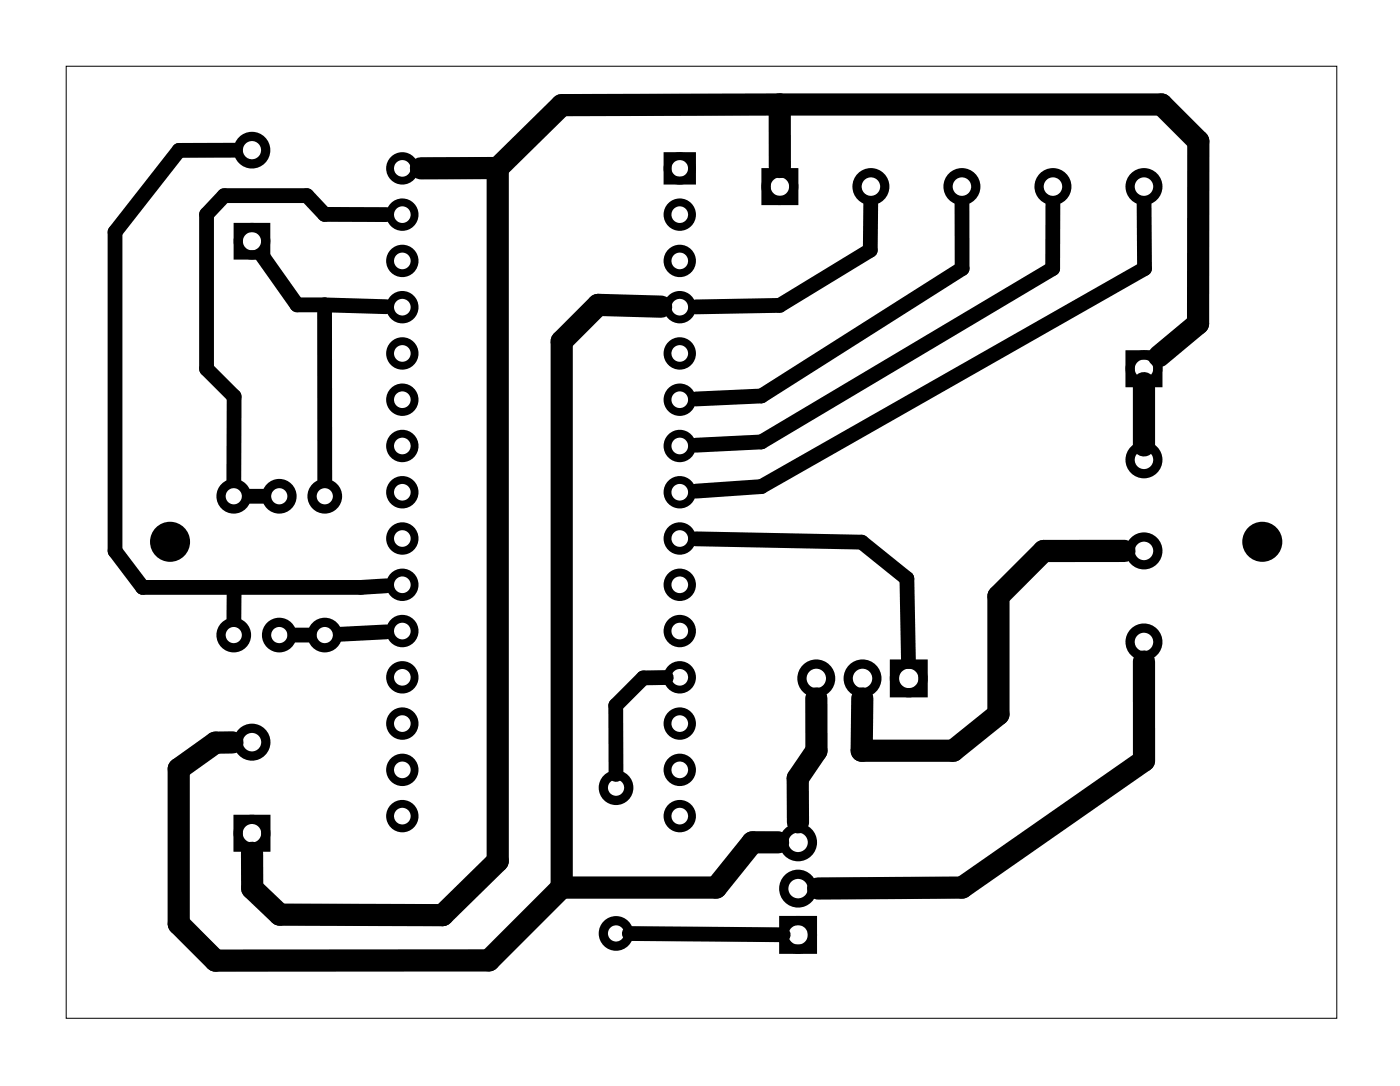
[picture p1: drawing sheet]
<svg xmlns="http://www.w3.org/2000/svg" width="77mm" height="60mm" viewBox="0 0 77 60" stroke-linecap="round" stroke-linejoin="round" font-family="sans-serif">
<path d="M3.6 3.6h69.8v52.3h-69.8z" fill="none" stroke="#000" stroke-width=".05"/>
<g fill="none" stroke="#000" stroke-width=".51">
<path d="M13.1 12.5h1.5v1.5h-1.5zM42.1 9.5h1.5v1.5h-1.5zM62.1 19.5h1.5v1.5h-1.5zM49.1 36.5h1.6v1.5h-1.6zM13.1 45h1.5v1.5h-1.5zM43.1 50.5h1.5v1.6h-1.5z"/>
<circle cx="13.8" cy="8.2" r=".75"/>
<circle cx="13.8" cy="13.2" r=".75"/>
<circle cx="42.8" cy="10.2" r=".76"/>
<circle cx="47.8" cy="10.2" r=".76"/>
<circle cx="52.8" cy="10.2" r=".76"/>
<circle cx="57.8" cy="10.2" r=".76"/>
<circle cx="62.8" cy="10.2" r=".76"/>
<circle cx="12.8" cy="34.9" r=".7"/>
<circle cx="12.8" cy="27.2" r=".7"/>
<circle cx="15.3" cy="34.9" r=".7"/>
<circle cx="15.3" cy="27.2" r=".7"/>
<circle cx="17.8" cy="34.9" r=".7"/>
<circle cx="17.8" cy="27.2" r=".7"/>
<circle cx="44.8" cy="37.2" r=".79"/>
<circle cx="47.4" cy="37.2" r=".79"/>
<circle cx="49.9" cy="37.2" r=".79"/>
<circle cx="62.8" cy="25.2" r=".76"/>
<circle cx="62.8" cy="30.2" r=".76"/>
<circle cx="62.8" cy="20.2" r=".76"/>
<circle cx="62.8" cy="35.2" r=".76"/>
<circle cx="13.8" cy="45.7" r=".76"/>
<circle cx="13.8" cy="40.7" r=".76"/>
<circle cx="33.8" cy="43.2" r=".7"/>
<circle cx="33.8" cy="51.2" r=".7"/>
<circle cx="43.8" cy="51.3" r=".79"/>
<circle cx="43.8" cy="48.8" r=".79"/>
<circle cx="43.8" cy="46.2" r=".79"/>
</g>
<g fill="none" stroke="#000" stroke-width=".43">
<path d="M36.7 8.6h1.3v1.3h-1.3z"/>
<circle cx="22.1" cy="11.8" r=".67"/>
<circle cx="22.1" cy="14.3" r=".67"/>
<circle cx="22.1" cy="16.9" r=".67"/>
<circle cx="22.1" cy="19.4" r=".67"/>
<circle cx="22.1" cy="9.2" r=".67"/>
<circle cx="37.3" cy="14.3" r=".67"/>
<circle cx="37.3" cy="11.8" r=".67"/>
<circle cx="37.3" cy="19.4" r=".67"/>
<circle cx="37.3" cy="16.9" r=".67"/>
<circle cx="37.3" cy="9.2" r=".67"/>
<circle cx="22.1" cy="24.5" r=".67"/>
<circle cx="22.1" cy="21.9" r=".67"/>
<circle cx="22.1" cy="27" r=".67"/>
<circle cx="22.1" cy="34.6" r=".67"/>
<circle cx="22.1" cy="32.1" r=".67"/>
<circle cx="22.1" cy="29.6" r=".67"/>
<circle cx="22.1" cy="37.2" r=".67"/>
<circle cx="22.1" cy="39.7" r=".67"/>
<circle cx="37.3" cy="24.5" r=".67"/>
<circle cx="37.3" cy="21.9" r=".67"/>
<circle cx="37.3" cy="27" r=".67"/>
<circle cx="37.3" cy="34.6" r=".67"/>
<circle cx="37.3" cy="32.1" r=".67"/>
<circle cx="37.3" cy="37.2" r=".67"/>
<circle cx="37.3" cy="39.7" r=".67"/>
<circle cx="37.3" cy="29.6" r=".67"/>
<circle cx="22.1" cy="44.8" r=".67"/>
<circle cx="22.1" cy="42.3" r=".67"/>
<circle cx="37.3" cy="44.8" r=".67"/>
<circle cx="37.3" cy="42.3" r=".67"/>
</g>
<g fill="#000">
<circle cx="9.3" cy="29.7" r="1.1"/>
<circle cx="69.3" cy="29.7" r="1.1"/>
</g>
<g fill="none" stroke="#000" stroke-width=".81">
<path d="M12.9 8.2l-3.1 .1-3.5 4.4v17.5l1.5 2h12h1.4M14.4 14l1.9 2.7h1.5M17.8 16.7l3.4 .1M17.8 16.7v9.7M21.2 11.8h-3.4l-.9-1.1h-4.6l-1 1.1v8.5l1.6 1.5-.1 4.6M47.8 11.2v2.5l-5 3.1h-4.6M52.8 11.2l.1 3.5-11.1 7-3.6 .2M57.8 11.2v3.5l-16 9.6-3.6 .1M62.8 11.2l.1 3.5-21.1 12-3.6 .3M12.9 32.2l-.1 1.8M13.7 27.2h.8M16.2 34.9h.8"/>
<path d="M21.2 34.7l-2.5 .1M36.6 37.2h-1.3l-1.5 1.5v3.8M38.2 29.6l9.1 .2 2.5 2 .1 4.5M34.6 51.2l8.4 .1"/>
</g>
<path d="M27.3 9.2h-4.2M27.3 9.2v38.1l-3 2.9h-8.9l-1.5-1.4-.1-2M36.3 16.8l-3.4-.1-2 2v30M42.8 5.7h21l2 2.1v10l-2.1 1.8M42.8 5.7l-11.9 .1-3.6 3.4M42.8 5.7v3.5M44.8 38.3l.1 2.9-1.1 1.5v2.4M61.8 30.2h-4.5l-2.5 2.5v6.5l-2.4 2h-5.1l.1-2.9M62.8 21v3.5M62.8 36.3v5.5l-10 6.9-7.9 .1M12.8 40.8h-1l-2 1.4v8.5l2 2h15.1l4-4M42.7 46.2h-1.4l-2 2.5h-8.4" fill="none" stroke="#000" stroke-width="1.2"/>
</svg>
